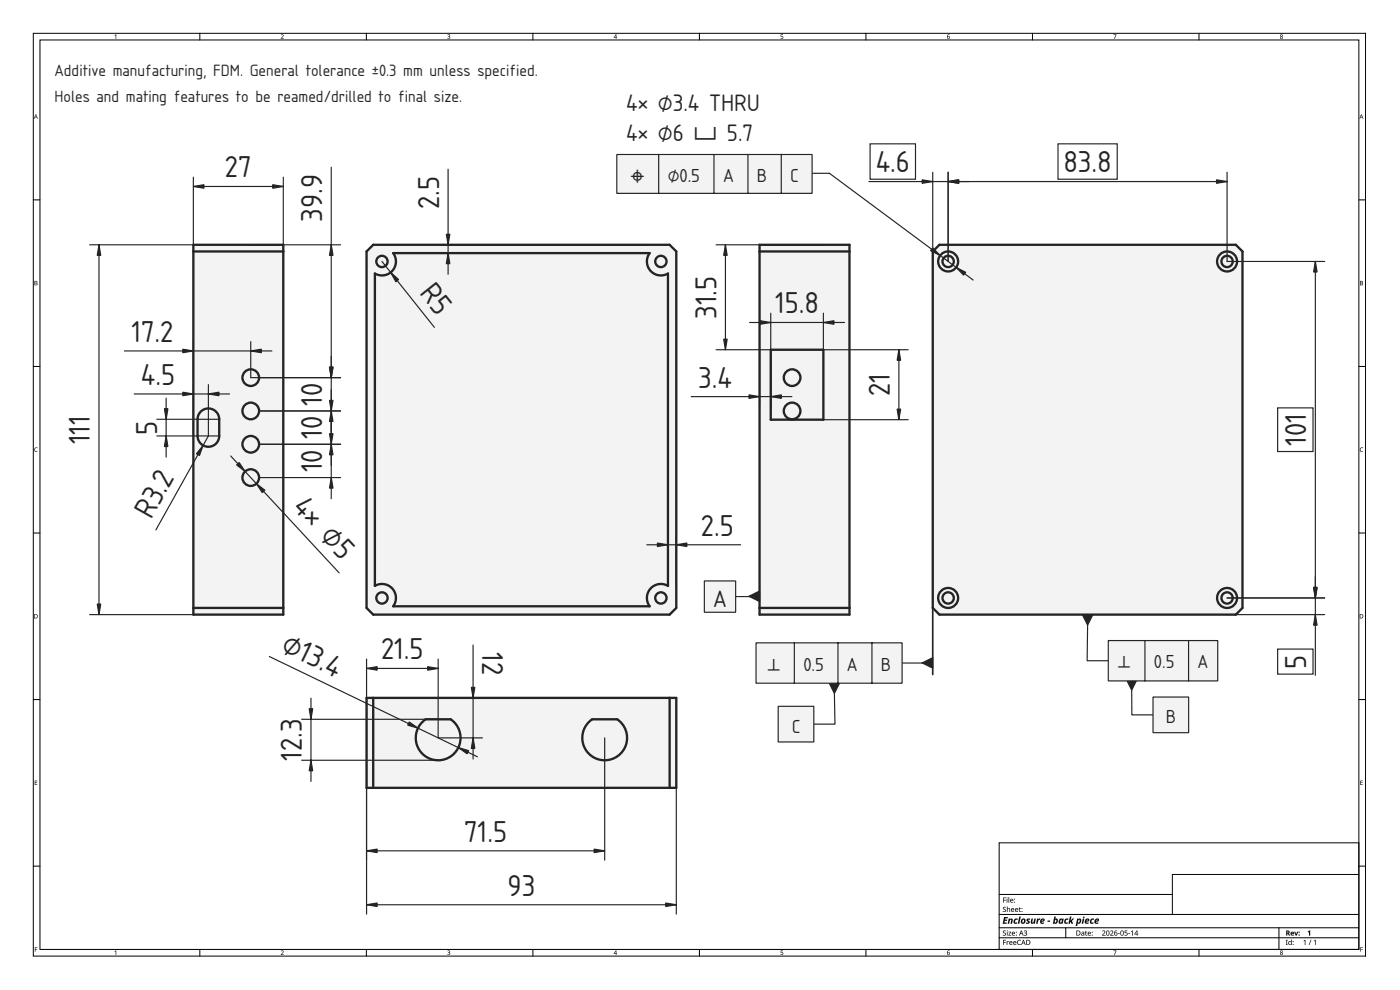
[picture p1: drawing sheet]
<svg xmlns="http://www.w3.org/2000/svg" width="420mm" height="297mm" viewBox="0 0 420 297" stroke-linecap="round" stroke-linejoin="round" font-family="sans-serif">
<defs><g id="words">
<g font-size="8.5" fill="#212529">
<text x="67.5" y="53.2">27</text>
<text x="262.8" y="51.7">4.6</text>
<text x="319.1" y="51.7">83.8</text>
<text x="131.7" y="62.7" transform="rotate(-90 131.7 62.7)">2.5</text>
<text x="96.7" y="66.5" transform="rotate(-90 96.7 66.5)">39.9</text>
<text x="125.7" y="87.9" transform="rotate(51 125.7 87.9)">R5</text>
<text x="215" y="95.6" transform="rotate(-90 215 95.6)">31.5</text>
<text x="232.6" y="94">15.8</text>
<text x="39.4" y="102.6">17.2</text>
<text x="42.3" y="115.5">4.5</text>
<text x="209.6" y="116.3">3.4</text>
<text x="267" y="118.9" transform="rotate(-90 267 118.9)">21</text>
<text x="96.7" y="121.7" transform="rotate(-90 96.7 121.7)">10</text>
<text x="47.1" y="130.4" transform="rotate(-90 47.1 130.4)">5</text>
<text x="96.7" y="131.7" transform="rotate(-90 96.7 131.7)">10</text>
<text x="27" y="133.3" transform="rotate(-90 27 133.3)">111</text>
<text x="392" y="133.8" transform="rotate(-90 392 133.8)">101</text>
<text x="96.7" y="141.7" transform="rotate(-90 96.7 141.7)">10</text>
<text x="45.4" y="155.9" transform="rotate(-61 45.4 155.9)">R3.2</text>
<text x="87.6" y="152.4" transform="rotate(47 87.6 152.4)">4× ⌀5</text>
<text x="210.4" y="160.7">2.5</text>
<text x="84" y="195.3" transform="rotate(26 84 195.3)">⌀13.4</text>
<text x="114.4" y="197.8">21.5</text>
<text x="144.7" y="195.7" transform="rotate(90 144.7 195.7)">12</text>
<text x="392" y="200.6" transform="rotate(-90 392 200.6)">5</text>
<text x="90.6" y="228.3" transform="rotate(-90 90.6 228.3)">12.3</text>
<text x="139.3" y="252.6">71.5</text>
<text x="152.3" y="268.7">93</text>
</g>
<g font-size="6.7" fill="#212529">
<text x="187.9" y="33.3">4× ⌀3.4 THRU</text>
<text x="187.9" y="42.3">4× ⌀6 ⌴ 5.7</text>
<text x="214" y="182.2">A</text>
</g>
<g font-size="5.3" fill="#212529">
<text x="189.1" y="54.7">⌖</text>
<text x="200.4" y="54.7">⌀0.5</text>
<text x="217" y="54.7">A</text>
<text x="227.2" y="54.7">B</text>
<text x="237.2" y="54.7">C</text>
<text x="230.2" y="201.3">⟂</text>
<text x="241.1" y="201.3">0.5</text>
<text x="254.2" y="201.3">A</text>
<text x="264.3" y="201.3">B</text>
<text x="335.4" y="200.6">⟂</text>
<text x="346.3" y="200.6">0.5</text>
<text x="359.4" y="200.6">A</text>
<text x="237.6" y="219.8">C</text>
<text x="349.8" y="217">B</text>
</g>
<g font-size="4.6" fill="#212529">
<text x="16.4" y="22.9">Additive manufacturing, FDM. General tolerance ±0.3 mm unless specified.</text>
<text x="16.4" y="30.6">Holes and mating features to be reamed/drilled to final size.</text>
</g>
</g></defs>
<path d="M0 0h419.8v296.9h-419.8z" fill-rule="evenodd" fill="#f1f3f5"/>
<g fill="#000">
<path d="M34.4 10.6l.5-.3v1.3h-.2v-1.1zM84.3 10.5a.47 .47 0 0 1 .8 0 .47 .47 0 0 1-.3 .7l-.3 .3 .7 .1h-.9l.6-.9-.1-.2zM134.3 10.4a.39 .39 0 0 1 .6-.1 .39 .39 0 0 1-.1 .7 .4 .4 0 0 1 .1 .6 .4 .4 0 0 1-.6-.2v.1a.32 .32 0 0 0 .5 0 .32 .32 0 0 0 .1-.4l-.4-.1 .2-.1a.27 .27 0 0 0 .1-.5 .27 .27 0 0 0-.4 .2zM234.3 10.3h.7l-.5 .2-.1 .4a.43 .43 0 0 1 .6 .1 .43 .43 0 0 1-.2 .6 .43 .43 0 0 1-.6-.2 .37 .37 0 0 0 .6 .1 .37 .37 0 0 0 0-.5 .37 .37 0 0 0-.5-.1zM334.2 10.3h.8l-.5 1.3h-.2l.6-1.1zM10.5 134.4l.4-.1h.4l-.1 .2a.52 .52 0 0 0-.7 .4 .52 .52 0 0 0 .7 .5l-.1 .2a.67 .67 0 0 1-.8-.3 .67 .67 0 0 1 .2-.9zM408.3 134.4l.4-.1h.4l-.1 .2a.52 .52 0 0 0-.7 .4 .52 .52 0 0 0 .7 .5l-.1 .2a.67 .67 0 0 1-.8-.3 .67 .67 0 0 1 .2-.9zM10.4 234.2h.8l-.6 .2v.4h.5l-.5 .1v.5l.6 .1h-.8zM408.2 234.2h.8l-.6 .2v.4h.5l-.5 .1v.5l.6 .1h-.8zM10.5 284.2h.7l-.6 .1v.5h.6l-.6 .2v.5h-.1zM34.4 285.5l.5-.3v1.3h-.2v-1.1zM84.3 285.3a.47 .47 0 0 1 .8 .1 .47 .47 0 0 1-.3 .7l-.3 .3 .7 .1h-.9l.6-1-.1-.2z"/>
<path d="M134.3 285.3a.39 .39 0 0 1 .6-.1 .39 .39 0 0 1-.1 .6 .4 .4 0 0 1 .1 .7 .4 .4 0 0 1-.6-.2 .32 .32 0 0 0 .5 .1 .32 .32 0 0 0 .1-.4l-.4-.1 .2-.2a.27 .27 0 0 0 .1-.4 .27 .27 0 0 0-.4 .1zM234.3 285.2h.7l-.5 .2-.1 .3a.43 .43 0 0 1 .6 .2 .43 .43 0 0 1-.2 .6 .43 .43 0 0 1-.6-.2 .37 .37 0 0 0 .6 .1 .37 .37 0 0 0 0-.6 .37 .37 0 0 0-.5 0zM334.2 285.2h.8l-.5 1.3h-.2l.6-1.1zM392.5 279.6l.7-.4v1.5h-.3v-1.2l-.3 .3zM408.3 284.2h.7l-.6 .1v.5h.6l-.6 .2v.5h-.1z"/>
<path d="M0 0h419.8v296.9h-419.8zM0 0v296.9h419.8v-296.9z"/>
<path d="M34.4 10.6l.5-.3v1.3h-.2v-1.1zM34.4 10.6l.3-.1v1.1h.2v-1.3z"/>
<path d="M84.3 10.5a.47 .47 0 0 1 .8 0 .47 .47 0 0 1-.3 .7l-.3 .3h.7v.1h-.9l.6-.9zM84.3 10.5l.1 .1a.35 .35 0 0 1 .6 .1 .35 .35 0 0 1-.4 .5l-.3 .4h.9l-.7-.1 .4-.5a.42 .42 0 0 0 0-.6 .42 .42 0 0 0-.6 .1z"/>
<path d="M134.3 10.4a.4 .4 0 0 1 .6-.1 .4 .4 0 0 1-.1 .7 .35 .35 0 0 1 .3 .3 .35 .35 0 0 1-.3 .3h-.5v-.2h.6v-.3l-.4-.1 .3-.2a.27 .27 0 0 0-.1-.4 .27 .27 0 0 0-.4 .2zM134.3 10.4l.2 .1a.26 .26 0 0 1 .4 .1 .26 .26 0 0 1-.3 .3l-.1 .1 .4 .1a.4 .4 0 0 1-.2 .4 .4 .4 0 0 1-.4-.1v.2a.43 .43 0 0 0 .7 0 .43 .43 0 0 0-.2-.7 .32 .32 0 0 0 .3-.3 .32 .32 0 0 0-.4-.3z"/>
<path d="M184.8 10.3h.2v.9h.2l-.2 .4-.2-.3h-.6zM184.8 10.5l-.4 .7h.4z"/>
<path d="M184.8 10.3h.2v.9h.2l-.2 .4h-.2v-.3h-.6zM184.8 10.3l-.6 1h.6l.2 .3 .2-.4h-.2v-.9zM184.8 10.5l-.4 .7h.4zM184.8 10.5v.7h-.5z"/>
<path d="M234.3 10.3h.7v.2h-.5l-.1 .4a.44 .44 0 0 1 .6 .1 .44 .44 0 0 1-.2 .6 .44 .44 0 0 1-.6-.2 .36 .36 0 0 0 .6 .1 .36 .36 0 0 0 0-.5 .36 .36 0 0 0-.5 0zM234.3 10.3l.1 .7a.35 .35 0 0 1 .5 .1 .35 .35 0 0 1-.2 .5 .35 .35 0 0 1-.5-.2l.1 .2a.46 .46 0 0 0 .6 .1 .46 .46 0 0 0 .1-.6 .46 .46 0 0 0-.6-.2l.1-.4 .5-.2z"/>
<path d="M284.4 10.5l.6-.2-.5 .2-.1 .5a.44 .44 0 0 1 .6 .1 .44 .44 0 0 1-.3 .6 .44 .44 0 0 1-.5-.4zM284.4 10.5l-.2 .3a.47 .47 0 0 0 0 .6 .47 .47 0 0 0 .6 .1 .47 .47 0 0 0 .2-.6l-.6 .1a.43 .43 0 0 1 .1-.5 .43 .43 0 0 1 .5 0zM284.4 11.2a.28 .28 0 0 0 .5 0 .28 .28 0 0 0-.5 0zM284.4 11.2a.3 .3 0 0 1 .6 0 .3 .3 0 0 1-.6 0z"/>
<path d="M284.4 10.5l.6-.2-.5 .2-.1 .5a.42 .42 0 0 1 .6 .1 .42 .42 0 0 1-.3 .6 .42 .42 0 0 1-.5-.4zM284.4 11.2a.29 .29 0 0 0 .5 0 .29 .29 0 0 0-.5 0z"/>
<path d="M334.2 10.3h.8l-.5 1.3h-.2l.6-1.1h-.7zM334.2 10.3l.7 .2-.6 1.1h.2l.5-1.3z"/>
<path d="M384.3 10.4a.36 .36 0 0 1 .6 0 .36 .36 0 0 1-.2 .5 .37 .37 0 0 1 .2 .6 .37 .37 0 0 1-.6 0 .37 .37 0 0 1 .1-.5l-.2-.3zM384.4 10.7a.21 .21 0 0 0 .4 0 .21 .21 0 0 0-.4 0zM384.3 11.3a.25 .25 0 0 0 .5 0 .25 .25 0 0 0-.5 0z"/>
<path d="M384.3 10.4a.37 .37 0 0 1 .6 0 .37 .37 0 0 1-.2 .5 .39 .39 0 0 1 .2 .6 .39 .39 0 0 1-.6 0 .39 .39 0 0 1 .1-.6l-.2-.2zM384.3 10.4l-.1 .3 .2 .3a.36 .36 0 0 0-.1 .5 .36 .36 0 0 0 .6 0 .36 .36 0 0 0-.2-.6h.1a.35 .35 0 0 0 0-.6 .35 .35 0 0 0-.5 .1zM384.4 10.7a.2 .2 0 0 0 .4 0 .2 .2 0 0 0-.4 0zM384.4 10.7a.22 .22 0 0 1 .4 0 .22 .22 0 0 1-.4 0zM384.3 11.3a.26 .26 0 0 0 .5 0 .26 .26 0 0 0-.5 0zM384.3 11.3a.3 .3 0 0 1 .6 0 .3 .3 0 0 1-.6 0z"/>
<path d="M10.7 34.3l.7 1.3-.4-.4h-.5l-.3 .4zM10.7 34.3l-.5 1.3 .3-.4h.5l.3 .4zM10.7 34.5l-.1 .6h.4zM10.8 34.5l.2 .6h-.5z"/>
<path d="M10.7 34.3l.6 1.3-.3-.4h-.5l-.3 .4zM10.8 34.5l-.2 .6h.4z"/>
<path d="M408.5 34.3l.7 1.3-.4-.4h-.5l-.3 .4zM408.5 34.3l-.5 1.3 .3-.4h.5l.4 .4zM408.6 34.5l-.2 .6h.4zM408.6 34.5l.2 .6h-.4z"/>
<path d="M408.5 34.3l.7 1.3-.4-.4h-.5l-.3 .4zM408.6 34.5l-.2 .6h.4z"/>
<path d="M10.3 84.3h.6a.3 .3 0 0 1 .3 .3 .3 .3 0 0 1-.2 .3 .35 .35 0 0 1 .2 .5 .35 .35 0 0 1-.4 .2h-.5zM10.5 84.4v.5l.5-.2v-.2zM10.5 85v.5l.5-.1v-.3z"/>
<path d="M10.3 84.3h.6a.3 .3 0 0 1 .3 .3 .3 .3 0 0 1-.2 .3 .36 .36 0 0 1 .3 .5 .36 .36 0 0 1-.5 .2h-.5zM10.3 84.3v1.3h.5a.35 .35 0 0 0 .4-.3 .35 .35 0 0 0-.2-.4 .29 .29 0 0 0 .2-.3 .29 .29 0 0 0-.3-.3zM10.5 84.4v.5l.5-.2v-.2zM10.5 84.4l.5 .1v.2l-.5 .2zM10.5 85v.5l.5-.1v-.3zM10.5 85h.5v.4l-.5 .1z"/>
<path d="M408.2 84.3h.5a.3 .3 0 0 1 .3 .3 .3 .3 0 0 1-.2 .3h.1a.35 .35 0 0 1 .2 .5 .35 .35 0 0 1-.5 .2h-.4zM408.3 84.4v.5l.5-.2v-.2zM408.3 85v.5l.5-.1v-.3z"/>
<path d="M408.2 84.3h.5a.3 .3 0 0 1 .3 .3 .3 .3 0 0 1-.2 .3h.1a.36 .36 0 0 1 .2 .5 .36 .36 0 0 1-.5 .2h-.4zM408.2 84.3v1.3h.4a.35 .35 0 0 0 .5-.3 .35 .35 0 0 0-.3-.4 .29 .29 0 0 0 .2-.3 .29 .29 0 0 0-.3-.3zM408.3 84.4v.5l.5-.2v-.2zM408.3 84.4l.5 .1v.2l-.5 .2zM408.3 85v.5l.5-.1v-.3zM408.3 85h.5v.4l-.5 .1z"/>
<path d="M10.4 134.4l.5-.2 .4 .1-.1 .2a.51 .51 0 0 0-.7 .5 .51 .51 0 0 0 .7 .4 .6 .6 0 0 1-.8 .1 .6 .6 0 0 1 0-.9zM10.5 134.4a.67 .67 0 0 0-.1 .9 .67 .67 0 0 0 .8 .2v-.1a.52 .52 0 0 1-.7-.5 .52 .52 0 0 1 .7-.4l.1-.2h-.4z"/>
<path d="M408.3 134.4l.4-.2 .4 .1-.1 .2a.51 .51 0 0 0-.7 .5 .51 .51 0 0 0 .8 .4 .6 .6 0 0 1-.9 .1 .6 .6 0 0 1 0-.9zM408.3 134.4a.67 .67 0 0 0-.1 .9 .67 .67 0 0 0 .8 .2v-.1a.52 .52 0 0 1-.7-.5 .52 .52 0 0 1 .7-.4l.1-.2h-.4z"/>
<path d="M10.3 184.3a.71 .71 0 0 1 .9 .2 .71 .71 0 0 1-.2 1l-.7 .1zM10.4 184.4v1a.54 .54 0 0 0 .7-.5 .54 .54 0 0 0-.7-.5z"/>
<path d="M10.3 184.2a.73 .73 0 0 1 1 .7 .73 .73 0 0 1-1 .7zM10.3 184.3v1.2a.71 .71 0 0 0 1-.6 .71 .71 0 0 0-1-.6zM10.4 184.4v1a.53 .53 0 0 0 .7-.5 .53 .53 0 0 0-.7-.5zM10.4 184.4a.54 .54 0 0 1 .7 .5 .54 .54 0 0 1-.7 .5z"/>
<path d="M408.1 184.3a.71 .71 0 0 1 .9 .2 .71 .71 0 0 1-.2 1l-.7 .1zM408.3 184.4v1a.54 .54 0 0 0 .7-.5 .54 .54 0 0 0-.7-.5z"/>
<path d="M408.1 184.2a.73 .73 0 0 1 1 .7 .73 .73 0 0 1-1 .7zM408.1 184.3v1.2a.71 .71 0 0 0 1-.6 .71 .71 0 0 0-1-.6zM408.3 184.4v1a.53 .53 0 0 0 .6-.5 .53 .53 0 0 0-.6-.5zM408.2 184.4a.54 .54 0 0 1 .8 .5 .54 .54 0 0 1-.8 .5z"/>
<path d="M10.4 234.2h.8v.2h-.6v.4h.5v.1h-.5v.5h.6v.1h-.8zM10.4 234.2v1.3h.8l-.6-.1v-.5h.5l-.5-.1v-.4l.6-.2z"/>
<path d="M408.2 234.2h.8v.2h-.6v.4h.5v.1h-.5v.5h.6v.1h-.8zM408.2 234.2v1.3h.8l-.6-.1v-.5h.5l-.5-.1v-.4l.6-.2z"/>
<path d="M301.3 275.1h1.2l-.1 .4h-.7l-.1 .4h.7l-.1 .4h-.7l-.1 .5h.7v.4h-1.2zM301.4 275.2l-.5 2h1.2v-.4h-.7l.1-.5h.7l.1-.3h-.7l.1-.5h.7l.1-.3zM302.7 275.6h.4l-.1 .3a.47 .47 0 0 1 .7-.3 .47 .47 0 0 1 .2 .7l-.2 .9h-.4l.1-1.3-.3 .3-.2 1h-.5zM302.8 275.6l-.4 1.6h.4l.2-.7a.36 .36 0 0 1 .1-.4 .36 .36 0 0 1 .4 0l-.2 1.1h.4l.2-.9a.47 .47 0 0 0-.3-.6 .47 .47 0 0 0-.6 .2l.1-.3zM304.5 275.8l.9-.2-.1 .4a.42 .42 0 0 0-.7 .3 .42 .42 0 0 0 .6 .4v.4a.75 .75 0 0 1-1.1-.3 .75 .75 0 0 1 .4-1zM304.5 275.8l-.1 .1a.7 .7 0 0 0-.2 1 .7 .7 0 0 0 1 .2v-.4a.44 .44 0 0 1-.6-.4 .44 .44 0 0 1 .7-.3l.1-.3zM305.9 275h.4l-.4 2.2h-.4zM305.9 275l-.4 2.2h.4l.4-2.2zM306.7 275.8a.78 .78 0 0 1 1.1 .7 .78 .78 0 0 1-1.2 .6 .9 .9 0 0 1 .1-1.3zM306.4 276.4a.75 .75 0 0 0 1.5 0 .75 .75 0 0 0-1.5 0zM307 276l-.1 .2a.3 .3 0 0 0-.1 .4 .3 .3 0 0 0 .4 0 .34 .34 0 0 0 .2-.4 .34 .34 0 0 0-.4-.2zM307 276l.1-.1a.45 .45 0 0 1 .2 .6 .45 .45 0 0 1-.5 .3zM308.2 275.7h1l-.2 .3h-.5l.2 .2a.56 .56 0 0 1 .2 .8 .56 .56 0 0 1-.8 .2l-.2-.1v-.4l.5 .2 .1-.3a.55 .55 0 0 1-.3-.9zM308.2 275.7l-.1 .5 .5 .5-.2 .2-.5-.1v.3a.63 .63 0 0 0 1-.2 .63 .63 0 0 0-.4-.9h.5l.2-.3zM309.6 275.6h.4l-.1 1.2 .3-.3 .2-.9h.5l-.4 1.6h-.3v-.3a.48 .48 0 0 1-.6 .3 .48 .48 0 0 1-.2-.8zM309.6 275.6l-.2 .9a.47 .47 0 0 0 .2 .6 .47 .47 0 0 0 .7-.2l-.1 .3h.3l.4-1.6h-.5l-.1 .7a.35 .35 0 0 1-.1 .4 .35 .35 0 0 1-.4 0l.2-1.1zM311.3 275.6h.3v.3l.6-.3-.1 .4-.5 .3-.2 .9h-.5zM311.3 275.6l-.3 1.6h.4l.2-.9 .5-.3 .1-.4-.6 .3v-.3zM312.5 275.8a.58 .58 0 0 1 .8-.2 .58 .58 0 0 1 .1 .8 .58 .58 0 0 1-.8 .2l.1 .2 .6-.1v.4a.77 .77 0 0 1-1.1-.2 .77 .77 0 0 1 .3-1.1zM312.5 275.8a.75 .75 0 0 0-.3 1 .75 .75 0 0 0 1.1 .2v-.2l-.6 .1-.1-.4a.53 .53 0 0 0 .8-.1 .53 .53 0 0 0-.4-.8zM312.8 276l-.2 .3 .5-.3zM312.7 276h.4l-.5 .3zM314.4 276.2h.8l-.1 .4h-.8zM314.4 276.2v.4h.7l.1-.4zM316.4 275h.5l-.2 .8a.53 .53 0 0 1 .7-.1 .53 .53 0 0 1 0 .8 .6 .6 0 0 1-.3 .6 .6 .6 0 0 1-.7-.1l-.1 .2h-.3zM316.4 275l-.4 2.2 .4-.3a.71 .71 0 0 0 1-.3 .71 .71 0 0 0-.5-1l-.3 .2 .2-.8zM316.7 276l-.2 .6a.34 .34 0 0 0 .6-.1 .34 .34 0 0 0-.4-.5zM316.7 276a.38 .38 0 0 1 .3 .5 .38 .38 0 0 1-.5 .2zM318 275.8l.4-.2 .4 .2 .1-.2h.3l-.3 1.6h-.3v-.2a.55 .55 0 0 1-.8 .1 .55 .55 0 0 1 0-.8zM318 275.8l-.2 .3a.57 .57 0 0 0-.1 .8 .57 .57 0 0 0 .9 0v.3h.3l.3-1.6h-.3l-.1 .2-.4-.2zM318.4 276l-.1 .2a.3 .3 0 0 0-.2 .4 .3 .3 0 0 0 .4 .1l.2-.6zM318.4 276a.26 .26 0 0 1 .3 0 .26 .26 0 0 1 0 .4 .33 .33 0 0 1-.2 .4 .33 .33 0 0 1-.4-.1 .33 .33 0 0 1 .1-.5zM319.7 275.8l.8-.2v.4a.42 .42 0 0 0-.7 .3 .42 .42 0 0 0 .6 .4v.4a.75 .75 0 0 1-1.1-.3 .75 .75 0 0 1 .4-1zM319.7 275.8l-.1 .1a.7 .7 0 0 0-.2 1 .7 .7 0 0 0 1 .2v-.4a.44 .44 0 0 1-.6-.4 .44 .44 0 0 1 .7-.3l.1-.3zM321.1 275h.4l-.3 1.3 .7-.7h.5l-.7 .7 .4 .9h-.5l-.3-.6-.2 .6h-.5zM321.1 275l-.4 2.2h.4l.2-.6 .3 .6h.4l-.4-.9 .7-.7h-.4l-.7 .7 .3-1.3zM323.3 275.6h.3v.2a.54 .54 0 0 1 .8-.1 .54 .54 0 0 1 0 .8 .58 .58 0 0 1-.3 .6 .58 .58 0 0 1-.7-.1l-.1 .8h-.5zM323.3 275.6l-.5 2.2h.5l.1-.9a.71 .71 0 0 0 1-.3 .71 .71 0 0 0-.5-1l-.3 .3v-.3zM323.7 276l-.2 .6a.34 .34 0 0 0 .6-.1 .34 .34 0 0 0-.4-.5zM323.7 276a.38 .38 0 0 1 .3 .5 .38 .38 0 0 1-.5 .2zM325 275.2a.25 .25 0 0 1 .5 0 .25 .25 0 0 1-.5 0zM325.1 275.2a.21 .21 0 0 0 .4 0 .21 .21 0 0 0-.4 0zM325 275.6h.4l-.3 1.6h-.5zM325 275.6l-.3 1.6h.4l.3-1.6zM325.9 275.8a.58 .58 0 0 1 .8-.2 .58 .58 0 0 1 .1 .8 .58 .58 0 0 1-.8 .2l.1 .2 .6-.1v.4a.77 .77 0 0 1-1.1-.2 .77 .77 0 0 1 .3-1.1zM325.9 275.8a.75 .75 0 0 0-.3 1 .75 .75 0 0 0 1.1 .2v-.2l-.6 .1-.1-.4a.53 .53 0 0 0 .8-.1 .53 .53 0 0 0-.4-.8zM326.2 276l-.2 .3 .5-.3zM326.1 276h.4l-.5 .3zM327.4 275.8l.9-.2-.1 .4a.42 .42 0 0 0-.7 .3 .42 .42 0 0 0 .7 .4v.4a.75 .75 0 0 1-1.1-.3 .75 .75 0 0 1 .3-1zM327.4 275.8l-.1 .1a.7 .7 0 0 0-.2 1 .7 .7 0 0 0 1 .2v-.4a.44 .44 0 0 1-.6-.4 .44 .44 0 0 1 .7-.3l.2-.3zM328.8 275.8a.58 .58 0 0 1 .8-.2 .58 .58 0 0 1 .2 .8 .58 .58 0 0 1-.9 .2l.1 .2 .6-.1v.4a.77 .77 0 0 1-1.1-.2 .77 .77 0 0 1 .3-1.1zM328.8 275.8a.75 .75 0 0 0-.3 1 .75 .75 0 0 0 1.1 .2v-.2l-.6 .1-.1-.4a.53 .53 0 0 0 .8-.1 .53 .53 0 0 0-.4-.8zM329.1 276l-.2 .3 .5-.3zM329.1 276h.3l-.5 .3z"/>
<path d="M301.4 275.2h1.1l-.1 .3h-.7l-.1 .4h.7l-.1 .4h-.7l-.1 .5h.7v.4h-1.2zM302.8 275.6h.3l-.1 .3a.47 .47 0 0 1 .7-.3 .47 .47 0 0 1 .2 .7l-.2 .9h-.4l.2-1.1-.1-.2-.3 .3-.3 1h-.4zM304.5 275.8l.7-.2 .2 .1-.1 .3a.43 .43 0 0 0-.7 .3 .43 .43 0 0 0 .6 .4 .54 .54 0 0 1-.7 .4 .54 .54 0 0 1-.3-.7zM305.9 275h.4l-.4 2.2h-.4zM306.7 275.8a.77 .77 0 0 1 1.1 .7 .77 .77 0 0 1-1.1 .6 .88 .88 0 0 1 0-1.3zM307 276l-.1 .2a.31 .31 0 0 0-.1 .4 .31 .31 0 0 0 .5 0 .35 .35 0 0 0 .1-.4 .35 .35 0 0 0-.4-.2zM308.2 275.7h1l-.2 .3h-.5a.64 .64 0 0 1 .4 1 .64 .64 0 0 1-1 .1v-.3l.5 .1 .2-.3a.54 .54 0 0 1-.4-.9zM309.6 275.6h.4l-.2 1.1 .1 .1 .3-.2 .2-1h.5l-.4 1.6h-.3v-.3a.48 .48 0 0 1-.6 .2 .48 .48 0 0 1-.2-.7zM311.3 275.6h.3v.3l.6-.3-.1 .4-.5 .3-.2 .9h-.4zM312.5 275.8a.57 .57 0 0 1 .8-.2 .57 .57 0 0 1 .1 .8 .57 .57 0 0 1-.8 .1l.1 .4 .6-.1a.59 .59 0 0 1-.8 .4 .59 .59 0 0 1-.3-.8zM312.8 276l-.2 .3 .5-.3zM314.4 276.2h.8l-.1 .4h-.7zM316.4 275h.4l-.1 .8a.52 .52 0 0 1 .7 0 .52 .52 0 0 1 0 .7 .6 .6 0 0 1-.3 .6 .6 .6 0 0 1-.7-.1l-.4 .2zM316.7 276l-.2 .7 .2 .1 .3-.2a.34 .34 0 0 0 .1-.4 .34 .34 0 0 0-.4-.2zM318 275.8l1.2-.2-.3 1.6h-.3v-.2a.54 .54 0 0 1-.8 0 .54 .54 0 0 1 0-.7zM318.4 276l-.2 .1a.31 .31 0 0 0-.1 .5 .31 .31 0 0 0 .4 .1l.2-.6zM319.7 275.8l.7-.2 .2 .1-.1 .3a.43 .43 0 0 0-.7 .3 .43 .43 0 0 0 .6 .4 .54 .54 0 0 1-.7 .4 .54 .54 0 0 1-.3-.7zM321.1 275h.4l-.3 1.3 .7-.7h.4l-.6 .7 .4 .9h-.5l-.3-.6-.2 .6h-.4zM323.3 275.6h.3v.3a.53 .53 0 0 1 .8-.2 .53 .53 0 0 1 0 .8 .58 .58 0 0 1-.3 .6 .58 .58 0 0 1-.7-.1l-.1 .8h-.5zM323.7 276l-.2 .7 .2 .1 .3-.2a.34 .34 0 0 0 .1-.4 .34 .34 0 0 0-.4-.2zM325 275.2a.25 .25 0 0 1 .5 0 .25 .25 0 0 1-.5 0zM325 275.6h.4l-.3 1.6h-.5zM325.9 275.8a.57 .57 0 0 1 .8-.2 .57 .57 0 0 1 .1 .8 .57 .57 0 0 1-.8 .1l.1 .4 .6-.1a.59 .59 0 0 1-.8 .4 .59 .59 0 0 1-.3-.8zM326.2 276l-.2 .3 .5-.3zM327.4 275.8l.8-.2 .2 .1-.2 .3a.43 .43 0 0 0-.7 .3 .43 .43 0 0 0 .6 .4 .54 .54 0 0 1-.7 .4 .54 .54 0 0 1-.3-.7zM328.8 275.8a.57 .57 0 0 1 .8-.2 .57 .57 0 0 1 .1 .8 .57 .57 0 0 1-.8 .1l.1 .4 .6-.1a.59 .59 0 0 1-.7 .4 .59 .59 0 0 1-.4-.8zM329.1 276l-.2 .3 .5-.3z"/>
<path d="M301.1 269.3h.8v.2h-.6v.5h.6v.2h-.6v.6h-.2zM302.1 269.4a.12 .12 0 0 1 .2 0 .12 .12 0 0 1-.2 0zM302.1 269.7h.2v1.1h-.2zM302.7 269.2h.2v1.6h-.2zM303.3 269.8a.48 .48 0 0 1 .6-.1 .48 .48 0 0 1 .2 .6h-.8l.2 .3h.6l-.2 .2a.6 .6 0 0 1-.7-.2 .6 .6 0 0 1 .1-.8zM303.4 269.9l-.1 .2h.6l-.1-.3zM304.4 269.8a.14 .14 0 0 1 .2 0 .14 .14 0 0 1-.2 0zM304.4 270.7a.14 .14 0 0 1 .2 0 .14 .14 0 0 1-.2 0z"/>
<path d="M301.1 269.3h.8v.2h-.6v.5h.6v.2h-.6v.6h-.2zM301.1 269.3v1.5h.2l-.1-.6h.7v-.2h-.7v-.5h.7v-.2zM302.1 269.4a.13 .13 0 0 1 .2 0 .13 .13 0 0 1-.2 0zM302.1 269.4a.11 .11 0 0 0 .2 0 .11 .11 0 0 0-.2 0zM302.1 269.7h.2v1.1h-.2zM302.1 269.7v1.1h.2v-1.1zM302.7 269.2h.2v1.6h-.2zM302.7 269.2v1.6h.2v-1.6zM303.3 269.8a.49 .49 0 0 1 .6-.1 .49 .49 0 0 1 .2 .6h-.8l.3 .3h.5a.56 .56 0 0 1-.9 .1 .56 .56 0 0 1 .1-.9zM303.3 269.8a.6 .6 0 0 0 0 .8 .6 .6 0 0 0 .8 .1v-.1a.43 .43 0 0 1-.5 .1 .43 .43 0 0 1-.3-.4h.8a.47 .47 0 0 0-.2-.6 .47 .47 0 0 0-.6 .1zM303.4 269.9l-.1 .2h.6l-.1-.3zM303.4 269.9l.4-.1 .1 .3h-.6zM304.4 269.8a.15 .15 0 0 1 .3 0 .15 .15 0 0 1-.3 0zM304.4 269.8a.13 .13 0 0 0 .2 0 .13 .13 0 0 0-.2 0zM304.4 270.7a.15 .15 0 0 1 .3 0 .15 .15 0 0 1-.3 0zM304.4 270.7a.13 .13 0 0 0 .2 0 .13 .13 0 0 0-.2 0z"/>
<path d="M301.1 272.2h.8l-.7 .1 .1 .3a.51 .51 0 0 1 .6 .3 .51 .51 0 0 1-.3 .7 .51 .51 0 0 1-.6-.2h.2a.32 .32 0 0 0 .4 .1 .32 .32 0 0 0 .1-.4l-.1-.1a.51 .51 0 0 1-.5-.2 .51 .51 0 0 1 0-.6zM302.2 272h.2v.6a.42 .42 0 0 1 .4-.1 .42 .42 0 0 1 .3 .4v.7h-.1l-.1-.9-.2-.1-.3 .1v.9h-.2zM303.6 272.6a.48 .48 0 0 1 .6-.1 .48 .48 0 0 1 .2 .6h-.8l.2 .3h.5l-.1 .2a.6 .6 0 0 1-.7-.2 .6 .6 0 0 1 .1-.8zM303.7 272.7l-.1 .2h.6l-.2-.3zM304.7 272.6a.48 .48 0 0 1 .6-.1 .48 .48 0 0 1 .3 .6h-.8l.2 .3h.5l-.2 .2a.6 .6 0 0 1-.6-.2 .6 .6 0 0 1 0-.8zM304.9 272.7l-.1 .2h.6l-.2-.3zM305.9 272.2l.2 .3h.3l-.3 .1v.8l.3 .2-.5-.2-.2-.9zM306.6 272.6a.15 .15 0 0 1 .3 0 .15 .15 0 0 1-.3 0zM306.6 273.5a.15 .15 0 0 1 .3 0 .15 .15 0 0 1-.3 0z"/>
<path d="M301.1 272.2h.8l-.1 .1-.6 .1 .3 .4a.46 .46 0 0 1 .2 .7 .46 .46 0 0 1-.7-.1h.2a.31 .31 0 0 0 .4 .1 .31 .31 0 0 0 0-.4v-.1a.52 .52 0 0 1-.5-.2 .52 .52 0 0 1 0-.6zM301.1 272.2v.5l.6 .4a.41 .41 0 0 1-.3 .4 .41 .41 0 0 1-.4-.1v.1a.54 .54 0 0 0 .9-.2 .54 .54 0 0 0-.7-.6 .33 .33 0 0 1 .2-.5 .33 .33 0 0 1 .4 .1l-.1-.2zM302.2 272h.2v.6a.43 .43 0 0 1 .4-.1 .43 .43 0 0 1 .4 .4v.7h-.3v-.9l-.2-.1-.3 .3v.7h-.2zM302.2 272v1.6h.2v-.9l.3-.1 .2 .1 .1 .9h.1v-.7a.44 .44 0 0 0-.3-.4 .44 .44 0 0 0-.4 .1v-.6zM303.6 272.6a.49 .49 0 0 1 .6-.1 .49 .49 0 0 1 .2 .6h-.8l.2 .3h.5a.56 .56 0 0 1-.8 .1 .56 .56 0 0 1 .1-.9zM303.6 272.6a.6 .6 0 0 0-.1 .8 .6 .6 0 0 0 .8 .1v-.1a.43 .43 0 0 1-.4 .1 .43 .43 0 0 1-.3-.4h.8a.47 .47 0 0 0-.2-.6 .47 .47 0 0 0-.6 .1zM303.7 272.7l-.1 .2h.6l-.2-.3zM303.7 272.7l.3-.1 .2 .3h-.6zM304.7 272.6a.49 .49 0 0 1 .6-.1 .49 .49 0 0 1 .3 .6h-.8l.2 .3h.5a.56 .56 0 0 1-.8 .1 .56 .56 0 0 1 0-.9zM304.8 272.6a.6 .6 0 0 0-.1 .8 .6 .6 0 0 0 .8 .1v-.1a.43 .43 0 0 1-.4 .1 .43 .43 0 0 1-.3-.4h.8a.47 .47 0 0 0-.3-.6 .47 .47 0 0 0-.5 .1zM304.9 272.7l-.1 .2h.6l-.2-.3zM304.9 272.7l.3-.1 .2 .3h-.6zM305.9 272.2l.2 .3h.3l-.3 .1v.8h.3v.2l-.5-.2-.2-.9zM305.9 272.2l-.2 .3 .2 .1v.8l.5 .2-.4-.3v-.7l.4-.1h-.4zM306.6 272.6a.15 .15 0 0 1 .3 0 .15 .15 0 0 1-.3 0zM306.6 272.6a.15 .15 0 0 0 .3 0 .15 .15 0 0 0-.3 0zM306.6 273.5a.15 .15 0 0 1 .3 0 .15 .15 0 0 1-.3 0zM306.6 273.5a.15 .15 0 0 0 .3 0 .15 .15 0 0 0-.3 0z"/>
<path d="M323.1 279.2a.82 .82 0 0 1 1 .3 .82 .82 0 0 1-.2 1.1l-.8 .1zM323.2 279.4v1.1a.62 .62 0 0 0 .9-.5 .62 .62 0 0 0-.9-.6zM324.6 279.7a.5 .5 0 0 1 .8 .2v.8l-.2-.2a.36 .36 0 0 1-.6 .1 .36 .36 0 0 1 .2-.5l.4-.1v-.2zM324.7 280.3a.23 .23 0 0 0 .4 0 .23 .23 0 0 0-.4 0zM325.8 279.3l.1 .3h.4l-.4 .1v.8l.3 .2-.4-.2-.2-.9zM326.6 279.7a.48 .48 0 0 1 .6-.1 .48 .48 0 0 1 .2 .6h-.8l.2 .3h.5l-.1 .2a.6 .6 0 0 1-.7-.2 .6 .6 0 0 1 .1-.8zM326.7 279.8l-.1 .2h.6l-.2-.3zM327.7 279.7a.14 .14 0 0 1 .2 0 .14 .14 0 0 1-.2 0zM327.7 280.6a.14 .14 0 0 1 .2 0 .14 .14 0 0 1-.2 0z"/>
<path d="M323 279.2a.84 .84 0 0 1 1.3 .8 .84 .84 0 0 1-1.3 .7zM323.1 279.2v1.5a.82 .82 0 0 0 1.1-.7 .82 .82 0 0 0-1.1-.8zM323.2 279.4v1.1a.61 .61 0 0 0 .9-.5 .61 .61 0 0 0-.9-.6zM323.2 279.4a.63 .63 0 0 1 .9 .6 .63 .63 0 0 1-.9 .5zM324.6 279.7v-.1a.51 .51 0 0 1 .8 .3v.8l-.2-.1a.37 .37 0 0 1-.6 0 .37 .37 0 0 1 .2-.5l.4-.1v-.2zM324.6 279.7l.6 .1v.2l-.4 .1a.34 .34 0 0 0-.1 .5 .34 .34 0 0 0 .5-.1l.2 .2-.1-1zM324.8 280.2l-.1 .2a.29 .29 0 0 0 .4 .1 .29 .29 0 0 0 .1-.3zM324.7 280.4a.26 .26 0 0 1 .5 0 .26 .26 0 0 1-.5 0zM325.8 279.3l.1 .3h.4l-.4 .1 .1 .8h.3l-.1 .2-.4-.2-.2-.9zM325.8 279.3l-.2 .3 .2 .1v.8l.5 .2-.4-.3v-.7l.4-.1h-.4zM326.6 279.7a.49 .49 0 0 1 .6-.1 .49 .49 0 0 1 .2 .6h-.8l.2 .3h.6a.56 .56 0 0 1-.9 .1 .56 .56 0 0 1 .1-.9zM326.6 279.7a.6 .6 0 0 0-.1 .8 .6 .6 0 0 0 .8 .1v-.1a.43 .43 0 0 1-.4 .1 .43 .43 0 0 1-.3-.4h.8a.47 .47 0 0 0-.2-.6 .47 .47 0 0 0-.6 .1zM326.7 279.8l-.1 .2h.6l-.2-.3zM326.7 279.8l.4-.1 .1 .3h-.6zM327.6 279.7a.15 .15 0 0 1 .3 0 .15 .15 0 0 1-.3 0zM327.7 279.7a.13 .13 0 0 0 .2 0 .13 .13 0 0 0-.2 0zM327.6 280.6a.15 .15 0 0 1 .3 0 .15 .15 0 0 1-.3 0zM327.7 280.6a.13 .13 0 0 0 .2 0 .13 .13 0 0 0-.2 0z"/>
<path d="M386 279.2h.4a.45 .45 0 0 1 .6 .3 .45 .45 0 0 1-.2 .6l.4 .6h-.3l-.4-.6h-.2v.6h-.3zM386.3 279.5v.4l.4-.1v-.3zM387.5 279.7a.54 .54 0 0 1 .6-.1 .54 .54 0 0 1 .3 .6h-.8l.2 .3 .5-.1a.56 .56 0 0 1-.9 .2 .56 .56 0 0 1 .1-.9zM387.7 279.8l-.1 .2h.5zM388.4 279.6h.3l.3 .8 .3-.8h.3l-.4 1.1h-.4zM389.7 279.7a.2 .2 0 0 1 .4 0 .2 .2 0 0 1-.4 0zM389.7 280.6a.2 .2 0 0 1 .4 0 .2 .2 0 0 1-.4 0z"/>
<path d="M386 279.2h.4a.46 .46 0 0 1 .6 .3 .46 .46 0 0 1-.2 .6l.4 .6h-.4l-.3-.6h-.2v.6h-.3zM386 279.2v1.5h.3v-.6l.6 .6h.3l-.4-.7a.44 .44 0 0 0 .2-.6 .44 .44 0 0 0-.6-.2zM386.3 279.5v.4l.3-.1v-.3zM386.3 279.5h.4v.3l-.4 .1zM387.4 279.7a.54 .54 0 0 1 .7-.1 .54 .54 0 0 1 .3 .6h-.8l.2 .3 .5-.1a.58 .58 0 0 1-.9 .2 .58 .58 0 0 1 0-.9zM387.5 279.7a.63 .63 0 0 0-.1 .8 .63 .63 0 0 0 .9 .1v-.2l-.5 .1-.2-.3h.7a.53 .53 0 0 0-.2-.6 .53 .53 0 0 0-.6 .1zM387.7 279.8l-.1 .2h.5zM387.7 279.8h.2l.2 .2h-.5zM388.4 279.5h.3l.3 .9 .3-.9h.3l-.4 1.2h-.4zM388.4 279.6l.4 1.1h.4l.4-1.1h-.3l-.3 .9-.3-.9zM389.7 279.7a.2 .2 0 0 1 .4 0 .2 .2 0 0 1-.4 0zM389.7 279.7a.2 .2 0 0 0 .4 0 .2 .2 0 0 0-.4 0zM389.7 280.6a.2 .2 0 0 1 .4 0 .2 .2 0 0 1-.4 0zM389.7 280.6a.2 .2 0 0 0 .4 0 .2 .2 0 0 0-.4 0z"/>
<path d="M10.5 284.2h.7v.2l-.6-.1v.5h.6v.2h-.6v.5h-.1zM10.5 284.2v1.3h.1v-.6l.6-.1h-.6v-.5l.6-.1z"/>
<path d="M34.4 285.5l.5-.3v1.3h-.2v-1.1zM34.4 285.5l.3-.2v1.2h.2v-1.3z"/>
<path d="M84.3 285.3a.47 .47 0 0 1 .8 .1 .47 .47 0 0 1-.3 .7l-.3 .3 .7-.1v.2h-.9l.6-1zM84.3 285.3l.1 .1a.35 .35 0 0 1 .6 .1 .35 .35 0 0 1-.4 .5l-.3 .5h.9l-.7-.1 .4-.5a.42 .42 0 0 0 0-.7 .42 .42 0 0 0-.6 .1z"/>
<path d="M134.3 285.3a.4 .4 0 0 1 .6-.1 .4 .4 0 0 1-.1 .6 .35 .35 0 0 1 .3 .4 .35 .35 0 0 1-.3 .3h-.5v-.2h.6v-.3l-.4-.1 .3-.2a.27 .27 0 0 0-.1-.4 .27 .27 0 0 0-.4 .1zM134.3 285.3h.2a.26 .26 0 0 1 .4 .2 .26 .26 0 0 1-.3 .3l-.1 .1 .4 .1a.4 .4 0 0 1-.2 .4 .4 .4 0 0 1-.4-.1v.1a.43 .43 0 0 0 .7 .1 .43 .43 0 0 0-.2-.7 .32 .32 0 0 0 .3-.4 .32 .32 0 0 0-.4-.2z"/>
<path d="M184.8 285.2h.2v.9h.2l-.2 .4-.2-.3h-.6zM184.8 285.4l-.4 .7h.4z"/>
<path d="M184.8 285.2h.2v.9h.2l-.2 .4h-.2v-.3h-.6zM184.8 285.2l-.6 1h.6l.2 .3 .2-.4h-.2v-.9zM184.8 285.4l-.4 .7h.4zM184.8 285.4v.7h-.5z"/>
<path d="M234.3 285.2h.7v.2h-.5l-.1 .3a.44 .44 0 0 1 .6 .2 .44 .44 0 0 1-.2 .6 .44 .44 0 0 1-.6-.2 .36 .36 0 0 0 .6 0 .36 .36 0 0 0 0-.5 .36 .36 0 0 0-.5 0zM234.3 285.2l.1 .7a.35 .35 0 0 1 .5 .1 .35 .35 0 0 1-.2 .5 .35 .35 0 0 1-.5-.2l.1 .1a.46 .46 0 0 0 .6 .1 .46 .46 0 0 0 .1-.6 .46 .46 0 0 0-.6-.2l.1-.4 .5-.1z"/>
<path d="M284.4 285.3l.6-.1-.5 .2-.1 .4a.44 .44 0 0 1 .6 .2 .44 .44 0 0 1-.3 .6 .44 .44 0 0 1-.5-.5zM284.4 285.3l-.2 .4a.47 .47 0 0 0 0 .6 .47 .47 0 0 0 .6 .1 .47 .47 0 0 0 .2-.6l-.6 .1a.43 .43 0 0 1 .1-.5 .43 .43 0 0 1 .5-.1zM284.4 286.1a.28 .28 0 0 0 .5 0 .28 .28 0 0 0-.5 0zM284.4 286.1a.3 .3 0 0 1 .6 0 .3 .3 0 0 1-.6 0z"/>
<path d="M284.4 285.3l.6-.1-.5 .2-.1 .4a.42 .42 0 0 1 .6 .2 .42 .42 0 0 1-.3 .6 .42 .42 0 0 1-.5-.5zM284.4 286.1a.29 .29 0 0 0 .5 0 .29 .29 0 0 0-.5 0z"/>
<path d="M301.1 282h.8v.2h-.6v.5h.6v.2h-.6v.6h-.2zM302.1 282.4l.2 .2 .5-.2-.4 .3-.1 .8h-.2zM303 282.5a.48 .48 0 0 1 .6-.1 .48 .48 0 0 1 .3 .6h-.8l.2 .3h.5l-.2 .2a.6 .6 0 0 1-.7-.2 .6 .6 0 0 1 .1-.8zM303.2 282.6l-.1 .2h.6l-.2-.3zM304.2 282.5a.48 .48 0 0 1 .6-.1 .48 .48 0 0 1 .2 .6h-.7l.2 .3h.5l-.2 .2a.6 .6 0 0 1-.7-.2 .6 .6 0 0 1 .1-.8zM304.4 282.6l-.1 .2h.5l-.1-.3zM305.5 282.2l.5-.2 .4 .1-.1 .1a.6 .6 0 0 0-.8 .6 .6 .6 0 0 0 .8 .5 .71 .71 0 0 1-1-.1 .71 .71 0 0 1 .2-1zM307.1 282h.1l.6 1.5h-.2l-.2-.5h-.6l-.3 .5zM307.1 282.2l-.2 .7h.5zM308 282a.82 .82 0 0 1 1.1 .3 .82 .82 0 0 1-.2 1.1l-.9 .1zM308.2 282.2v1.1a.62 .62 0 0 0 .8-.5 .62 .62 0 0 0-.8-.6z"/>
<path d="M301.1 282h.8v.2h-.6v.5h.6v.2h-.6v.6h-.2zM301.1 282v1.5h.2l-.1-.6h.7v-.2h-.7v-.5h.7v-.2zM302.1 282.4l.2 .2 .5-.2-.4 .3-.1 .8h-.2zM302.1 282.4v1.1h.2v-.8l.5-.3-.5 .2zM303 282.5a.49 .49 0 0 1 .6-.1 .49 .49 0 0 1 .3 .6h-.8l.2 .3h.5a.56 .56 0 0 1-.9 .1 .56 .56 0 0 1 .1-.9zM303 282.5a.6 .6 0 0 0 0 .8 .6 .6 0 0 0 .8 .1v-.1a.43 .43 0 0 1-.5 .1 .43 .43 0 0 1-.2-.4h.7a.47 .47 0 0 0-.2-.6 .47 .47 0 0 0-.6 .1zM303.2 282.6l-.1 .2h.6l-.2-.3zM303.2 282.6l.3-.1 .2 .3h-.6zM304.2 282.5a.49 .49 0 0 1 .6-.1 .49 .49 0 0 1 .2 .6h-.7l.2 .3h.5a.56 .56 0 0 1-.9 .1 .56 .56 0 0 1 .1-.9zM304.2 282.5a.6 .6 0 0 0 0 .8 .6 .6 0 0 0 .8 .1v-.1a.43 .43 0 0 1-.5 .1 .43 .43 0 0 1-.2-.4h.7a.47 .47 0 0 0-.2-.6 .47 .47 0 0 0-.6 .1zM304.4 282.6l-.1 .2h.5l-.1-.3zM304.4 282.6l.3-.1 .2 .3h-.6zM305.4 282.2l.6-.2 .4 .1-.1 .1a.59 .59 0 0 0-.8 .6 .59 .59 0 0 0 .9 .5 .69 .69 0 0 1-1.1 .1 .69 .69 0 0 1 0-1.1zM305.5 282.2a.77 .77 0 0 0-.1 1 .77 .77 0 0 0 .9 .3v-.2a.6 .6 0 0 1-.8-.5 .6 .6 0 0 1 .8-.6l.1-.1-.4-.1zM307 282h.2l.6 1.5h-.2l-.2-.5h-.6l-.1 .5h-.2zM307.1 282l-.6 1.5h.2l.1-.5h.6l.2 .5h.2l-.6-1.5zM307.1 282.2l-.2 .7h.5zM307.1 282.2l.3 .7h-.5zM308 282a.84 .84 0 0 1 1.2 .7 .84 .84 0 0 1-1.2 .8zM308 282v1.5a.82 .82 0 0 0 1.2-.7 .82 .82 0 0 0-1.2-.8zM308.2 282.2v1.1a.61 .61 0 0 0 .8-.5 .61 .61 0 0 0-.8-.6zM308.2 282.2a.63 .63 0 0 1 .8 .5 .63 .63 0 0 1-.8 .6z"/>
<path d="M301.1 279.3h.8l-.7 .1 .1 .3a.51 .51 0 0 1 .6 .3 .51 .51 0 0 1-.3 .7 .51 .51 0 0 1-.6-.2h.2a.32 .32 0 0 0 .4 .1 .32 .32 0 0 0 .1-.5h-.1a.51 .51 0 0 1-.5-.3 .51 .51 0 0 1 0-.5zM302.2 279.3a.12 .12 0 0 1 .2 0 .12 .12 0 0 1-.2 0zM302.2 279.6h.2v1.1h-.2zM302.7 279.6h.7l-.6 1 .7 .1h-.9l.6-1zM303.8 279.7a.48 .48 0 0 1 .6-.1 .48 .48 0 0 1 .2 .6h-.8l.3 .3h.5l-.2 .2a.6 .6 0 0 1-.7-.2 .6 .6 0 0 1 .1-.8zM303.9 279.8v.2h.5l-.1-.3zM304.9 279.7a.15 .15 0 0 1 .3 0 .15 .15 0 0 1-.3 0zM304.9 280.6a.15 .15 0 0 1 .3 0 .15 .15 0 0 1-.3 0zM306.4 279.2h.2l.6 1.5h-.2l-.2-.5h-.6l-.4 .5zM306.5 279.4l-.2 .7h.4zM307.3 279.3a.46 .46 0 0 1 .7-.1 .46 .46 0 0 1-.1 .7 .47 .47 0 0 1 .1 .8 .47 .47 0 0 1-.7-.2h.1a.37 .37 0 0 0 .5 .1 .37 .37 0 0 0 .1-.5l-.5-.1 .3-.2a.31 .31 0 0 0 .1-.5 .31 .31 0 0 0-.5 .2z"/>
<path d="M301.1 279.3h.8l-.1 .1-.6 .1 .3 .4a.46 .46 0 0 1 .2 .7 .46 .46 0 0 1-.7-.1h.2a.31 .31 0 0 0 .4 .1 .31 .31 0 0 0 0-.4v-.1a.52 .52 0 0 1-.5-.3 .52 .52 0 0 1 0-.5zM301.1 279.3v.5l.6 .4a.41 .41 0 0 1-.3 .4 .41 .41 0 0 1-.4-.1v.1a.54 .54 0 0 0 .9-.2 .54 .54 0 0 0-.7-.6 .33 .33 0 0 1 .2-.5 .33 .33 0 0 1 .4 .1l-.1-.2zM302.2 279.3a.13 .13 0 0 1 .2 0 .13 .13 0 0 1-.2 0zM302.2 279.3a.11 .11 0 0 0 .2 0 .11 .11 0 0 0-.2 0zM302.2 279.6h.2v1.1h-.2zM302.2 279.6v1.1h.2v-1.1zM302.7 279.6h.8l-.7 1h.7v.1h-.9l.6-1h-.5zM302.7 279.6l.6 .1-.7 1h.9l-.7-.1 .6-1zM303.8 279.7a.49 .49 0 0 1 .6-.1 .49 .49 0 0 1 .2 .6h-.8l.3 .3h.5a.56 .56 0 0 1-.9 .1 .56 .56 0 0 1 .1-.9zM303.8 279.7a.6 .6 0 0 0 0 .8 .6 .6 0 0 0 .8 .1v-.1a.43 .43 0 0 1-.5 .1 .43 .43 0 0 1-.3-.4h.8a.47 .47 0 0 0-.2-.6 .47 .47 0 0 0-.6 .1zM304 279.8l-.1 .2h.5l-.1-.3zM303.9 279.8l.4-.1 .1 .3h-.6zM304.9 279.7a.15 .15 0 0 1 .3 0 .15 .15 0 0 1-.3 0zM304.9 279.7a.13 .13 0 0 0 .2 0 .13 .13 0 0 0-.2 0zM304.9 280.6a.15 .15 0 0 1 .3 0 .15 .15 0 0 1-.3 0zM304.9 280.6a.13 .13 0 0 0 .2 0 .13 .13 0 0 0-.2 0zM306.4 279.2h.2l.6 1.5h-.2l-.2-.5h-.6l-.2 .5h-.2zM306.4 279.2l-.6 1.5h.2l.2-.5h.6l.2 .5h.2l-.6-1.5zM306.5 279.4l-.2 .7h.4zM306.5 279.4l.3 .7h-.6zM307.3 279.3a.46 .46 0 0 1 .7-.1 .46 .46 0 0 1-.1 .7 .4 .4 0 0 1 .4 .4 .4 .4 0 0 1-.4 .4h-.6l.1-.2a.36 .36 0 0 0 .4 0 .36 .36 0 0 0 .1-.4l-.4-.1v-.2a.32 .32 0 0 0 .4 0 .32 .32 0 0 0 0-.4zM307.3 279.3l.1 .1a.3 .3 0 0 1 .6 0 .32 .32 0 0 1-.4 .5l-.1 .1 .5 .1a.46 .46 0 0 1-.2 .5 .46 .46 0 0 1-.5-.1l.1 .2a.49 .49 0 0 0 .7-.1 .49 .49 0 0 0-.2-.7 .36 .36 0 0 0 .3-.4 .36 .36 0 0 0-.5-.3z"/>
<path d="M330.8 279.4a.54 .54 0 0 1 .9 0 .54 .54 0 0 1-.4 .8l-.3 .3h.8v.2h-1l.6-.8a.33 .33 0 0 0 0-.5 .33 .33 0 0 0-.5 .1zM332.2 279.3a.69 .69 0 0 1 .8 .6 .69 .69 0 0 1-.8 .7l-.2-.6zM332.3 279.4l-.1 .2a.49 .49 0 0 0-.1 .6 .49 .49 0 0 0 .6 .2v-.1a.58 .58 0 0 0-.4-.9zM333.2 279.4a.54 .54 0 0 1 .9 0 .54 .54 0 0 1-.4 .8l-.3 .3h.8v.2h-1l.6-.8a.33 .33 0 0 0 0-.5 .33 .33 0 0 0-.5 .1zM334.6 279.3l.6-.1-.5 .2-.1 .5a.49 .49 0 0 1 .7 .2 .49 .49 0 0 1-.3 .7 .49 .49 0 0 1-.6-.5zM334.6 280.2a.33 .33 0 0 0 .6 0 .33 .33 0 0 0-.6 0zM335.5 280.1h.6v.1h-.6zM336.4 279.3a.69 .69 0 0 1 .8 .6 .69 .69 0 0 1-.7 .7l-.3-.6zM336.6 279.4l-.1 .2a.49 .49 0 0 0-.1 .6 .49 .49 0 0 0 .6 .2v-.1a.58 .58 0 0 0-.4-.9zM337.6 279.2h.7v.2h-.6v.4a.5 .5 0 0 1 .7 .2 .5 .5 0 0 1-.3 .7 .5 .5 0 0 1-.6-.2 .4 .4 0 0 0 .5 .1 .4 .4 0 0 0 .2-.5 .4 .4 0 0 0-.6-.1zM338.6 280.1h.5v.1h-.5zM339.4 279.5l.6-.3v1.5h-.2v-1.3zM341.2 279.2h.2v1h.2l-.2 .5h-.2v-.3h-.7zM341.2 279.4l-.6 .8h.6z"/>
<path d="M330.8 279.4a.54 .54 0 0 1 .9 0 .54 .54 0 0 1-.4 .8l-.3 .3h.8v.2h-1.1l.7-.8a.32 .32 0 0 0-.1-.5 .32 .32 0 0 0-.4 .1zM330.8 279.4l.1 .1a.41 .41 0 0 1 .7 .1 .41 .41 0 0 1-.4 .6l-.4 .5h1v-.2h-.8l.4-.4a.5 .5 0 0 0 .2-.8 .5 .5 0 0 0-.8 .1zM332.2 279.3a.7 .7 0 0 1 .8 .6 .7 .7 0 0 1-.8 .7l-.2-.6zM332.2 279.3l-.1 .1a.73 .73 0 0 0-.1 .9 .73 .73 0 0 0 .7 .3l.1-.1a.73 .73 0 0 0 .2-.8 .73 .73 0 0 0-.8-.4zM332.3 279.4l-.1 .2a.48 .48 0 0 0-.1 .6 .48 .48 0 0 0 .6 .2v-.1a.57 .57 0 0 0-.4-.9zM332.3 279.4a.6 .6 0 0 1 .5 .6 .6 .6 0 0 1-.5 .5l-.2-.5zM333.2 279.4a.54 .54 0 0 1 .9 0 .54 .54 0 0 1-.4 .8l-.3 .3h.8v.2h-1.1l.7-.8a.32 .32 0 0 0-.1-.5 .32 .32 0 0 0-.4 .1zM333.2 279.4l.1 .1a.41 .41 0 0 1 .7 .1 .41 .41 0 0 1-.4 .6l-.4 .5h1v-.2h-.8l.4-.4a.5 .5 0 0 0 .2-.8 .5 .5 0 0 0-.8 .1zM334.6 279.3l.7-.1v.2h-.6l-.1 .5a.5 .5 0 0 1 .7 .2 .5 .5 0 0 1-.3 .7 .5 .5 0 0 1-.6-.5zM334.6 279.4l-.1 .2a.6 .6 0 0 0-.1 .9 .6 .6 0 0 0 .9-.1 .46 .46 0 0 0-.2-.6 .46 .46 0 0 0-.6 .2l.2-.6 .5-.2zM334.6 280.2a.32 .32 0 0 0 .6 0 .32 .32 0 0 0-.6 0zM334.5 280.2a.35 .35 0 0 1 .7 0 .35 .35 0 0 1-.7 0zM335.5 280h.6v.2h-.6zM335.5 280.1v.1h.6v-.1zM336.4 279.3a.7 .7 0 0 1 .8 .6 .7 .7 0 0 1-.8 .7l-.2-.6zM336.5 279.3l-.1 .1a.73 .73 0 0 0-.2 .9 .73 .73 0 0 0 .8 .3l.1-.1a.73 .73 0 0 0 .1-.8 .73 .73 0 0 0-.7-.4zM336.6 279.4l-.1 .2a.48 .48 0 0 0-.1 .6 .48 .48 0 0 0 .6 .2v-.1a.57 .57 0 0 0-.4-.9zM336.6 279.4a.6 .6 0 0 1 .5 .6 .6 .6 0 0 1-.5 .5l-.2-.5zM337.6 279.2h.7v.2h-.6v.4a.5 .5 0 0 1 .7 .2 .5 .5 0 0 1-.3 .7 .5 .5 0 0 1-.6-.2 .4 .4 0 0 0 .5 .2 .4 .4 0 0 0 .2-.6 .4 .4 0 0 0-.6-.1zM337.6 279.2v.8a.41 .41 0 0 1 .6 .1 .41 .41 0 0 1-.2 .6 .41 .41 0 0 1-.5-.2v.1a.53 .53 0 0 0 .7 .1 .53 .53 0 0 0 .1-.7 .53 .53 0 0 0-.6-.2v-.4h.6v-.2zM338.6 280h.5v.2h-.5zM338.6 280.1v.1h.5v-.1zM339.4 279.5l.6-.3v1.5h-.2v-1.3l-.3 .3zM339.4 279.5l.4-.1v1.3h.2v-1.5zM341.2 279.2h.2v1h.2l-.2 .5h-.2v-.3h-.8zM341.2 279.2l-.7 1.2h.7v.3h.2l.2-.5h-.3l.1-1zM341.2 279.4l-.6 .8h.6zM341.2 279.4v.8h-.6z"/>
<path d="M334.2 285.2h.8l-.5 1.3h-.2l.6-1.1h-.7zM334.2 285.2l.7 .1-.6 1.2h.2l.5-1.3z"/>
<path d="M384.3 285.3a.36 .36 0 0 1 .6 0 .36 .36 0 0 1-.2 .5 .37 .37 0 0 1 .2 .6 .37 .37 0 0 1-.6 0 .37 .37 0 0 1 .1-.6l-.2-.2zM384.4 285.5a.21 .21 0 0 0 .4 0 .21 .21 0 0 0-.4 0zM384.3 286.2a.25 .25 0 0 0 .5 0 .25 .25 0 0 0-.5 0z"/>
<path d="M384.3 285.3a.37 .37 0 0 1 .6-.1 .37 .37 0 0 1-.2 .6 .39 .39 0 0 1 .2 .6 .39 .39 0 0 1-.6 0 .39 .39 0 0 1 .1-.6l-.2-.2zM384.3 285.3l-.1 .3 .2 .2a.36 .36 0 0 0-.1 .6 .36 .36 0 0 0 .6 0 .36 .36 0 0 0-.2-.6l.1-.1a.35 .35 0 0 0 0-.5 .35 .35 0 0 0-.5 .1zM384.4 285.5a.2 .2 0 0 0 .4 0 .2 .2 0 0 0-.4 0zM384.4 285.5a.22 .22 0 0 1 .4 0 .22 .22 0 0 1-.4 0zM384.3 286.2a.26 .26 0 0 0 .5 0 .26 .26 0 0 0-.5 0zM384.3 286.2a.3 .3 0 0 1 .6 0 .3 .3 0 0 1-.6 0z"/>
<path d="M385.9 282h.5l-.1 .2v1.2l.1 .1h-.5l.2-.1v-1.2zM386.8 282.5l.3-.1 .4 .1v-.6h.1v1.6l-.1-.1a.55 .55 0 0 1-.8-.1 .55 .55 0 0 1 .1-.8zM386.9 282.6a.38 .38 0 0 0 0 .6 .38 .38 0 0 0 .5 0 .37 .37 0 0 0 0-.6 .37 .37 0 0 0-.5 0zM388 282.5a.15 .15 0 0 1 .3 0 .15 .15 0 0 1-.3 0zM388 283.4a.15 .15 0 0 1 .3 0 .15 .15 0 0 1-.3 0z"/>
<path d="M385.9 282h.6l-.2 .2v1.2l.2 .1h-.6l.2-.1v-1.2zM385.9 282l.2 .1v1.3l-.2 .1h.5l-.1-.1v-1.3l.1-.1zM386.8 282.5l.3-.2 .4 .2-.1-.6h.3v1.6l-.2-.1a.44 .44 0 0 1-.5 .1 .44 .44 0 0 1-.3-.4zM386.8 282.5a.55 .55 0 0 0-.1 .8 .55 .55 0 0 0 .8 0l.1 .2v-1.6h-.1v.6l-.4-.1zM386.9 282.6a.39 .39 0 0 0-.1 .6 .39 .39 0 0 0 .6 .1 .39 .39 0 0 0 0-.5 .39 .39 0 0 0-.5-.2zM386.8 283a.38 .38 0 0 1 .7 0 .38 .38 0 0 1-.7 0zM388 282.5a.15 .15 0 0 1 .3 0 .15 .15 0 0 1-.3 0zM388 282.5a.13 .13 0 0 0 .2 0 .13 .13 0 0 0-.2 0zM388 283.4a.15 .15 0 0 1 .3 0 .15 .15 0 0 1-.3 0zM388 283.4a.13 .13 0 0 0 .2 0 .13 .13 0 0 0-.2 0z"/>
<path d="M391.2 282.3l.6-.3v1.5h-.2v-1.3zM393.4 282h.1l-.5 1.5h-.2zM394.3 282.3l.5-.3v1.5h-.1v-1.3z"/>
<path d="M391.2 282.3l.6-.3v1.5h-.2v-1.3l-.3 .3zM391.2 282.3l.4-.1v1.3h.2v-1.5zM393.3 282h.2l-.5 1.5h-.2zM393.4 282l-.6 1.5h.2l.5-1.5zM394.3 282.3l.6-.3v1.5h-.2v-1.3l-.3 .3zM394.3 282.3l.4-.1v1.3h.1v-1.5z"/>
<path d="M392.4 279.6l.8-.4v1.5h-.3v-1.2l-.3 .3zM392.5 279.6l.1 .2 .3-.3v1.2h.3v-1.5z"/>
<path d="M408.3 284.2h.7v.2l-.6-.1v.5h.6v.2h-.6l.1 .5h-.2zM408.3 284.2v1.3h.1v-.6l.6-.1h-.6v-.5l.6-.1z"/>
</g>
<g fill="none" stroke="#000" stroke-width=".3">
<path d="M10 10h399.8v276.9h-399.8zM12 12h395.8v272.9h-395.8zM60 10v2M109.9 10v2M159.9 10v2M209.9 10v2M259.9 10v2M309.9 10v2M359.8 10v2M409.8 10v2M10 60h2M407.8 60h2"/>
<path d="M10 109.9h2M407.8 109.9h2M10 159.9h2M407.8 159.9h2M10 209.9h2M407.8 209.9h2M10 259.9h2M299.9 252.9h107.9v32h-107.9zM407.8 259.9h2M299.9 278.4h107.9M299.9 274.4h107.9M319.9 278.4v3"/>
<path d="M351.8 268.4h-51.9M383.8 278.4v6.5M407.8 262.4h-56v12M60 284.9v2M109.9 284.9v2M159.9 284.9v2M209.9 284.9v2M259.9 284.9v2M299.9 281.4h107.9M309.9 284.9v2M359.8 284.9v2M409.8 284.9v2"/>
</g>
<g fill="#f1f3f5">
<path d="M112 73.4h89l2 2v107l-2 2h-89l-2-2v-107z" fill-rule="evenodd"/>
<path d="M118 75.9h77a4.2 4.2 0 0 0 .2 5.4 4.2 4.2 0 0 0 5.3 .8v93.7a4.2 4.2 0 0 0-5.3 .8 4.2 4.2 0 0 0-.2 5.3h-77a4.2 4.2 0 0 0-.2-5.3 4.2 4.2 0 0 0-5.3-.8v-93.7a4.2 4.2 0 0 0 5.3-.8 4.2 4.2 0 0 0 .2-5.4z" fill-rule="evenodd"/>
<circle cx="198.3" cy="179.4" r="1.7"/>
<circle cx="198.3" cy="78.4" r="1.7"/>
<circle cx="114.6" cy="78.4" r="1.7"/>
<circle cx="114.6" cy="179.4" r="1.7"/>
</g>
<g fill="none" stroke="#212529" stroke-width=".7">
<path d="M112 73.4h89l2 2v107l-2 2h-89l-2-2v-107zM118 75.9h77a4.2 4.2 0 0 0 .2 5.4 4.2 4.2 0 0 0 5.3 .8v93.7a4.2 4.2 0 0 0-5.3 .8 4.2 4.2 0 0 0-.2 5.3h-77a4.2 4.2 0 0 0-.2-5.3 4.2 4.2 0 0 0-5.3-.8v-93.7a4.2 4.2 0 0 0 5.3-.8 4.2 4.2 0 0 0 .2-5.4z"/>
<circle cx="114.6" cy="78.4" r="1.7"/>
<circle cx="198.3" cy="78.4" r="1.7"/>
<circle cx="114.6" cy="179.4" r="1.7"/>
<circle cx="198.3" cy="179.4" r="1.7"/>
</g>
<path d="M134.5 50.8v31.5M114.6 78.4l15.8 19.8M131.7 73.4h63.3M131.7 75.9h63.3M194.1 163.5h28.2M200.5 160.7v15.1M203 160.7v15.1" fill="none" stroke="#212529" stroke-width=".35"/>
<g fill="#212529" stroke="#212529" stroke-width=".35">
<path d="M197.3 162.9l3.2 .6-3.2 .5z"/>
<path d="M203 163.5l3.1-.6v1.1z"/>
<path d="M117.2 81.7l2.4 2.2-.8 .6z"/>
<path d="M134 70.3h1l-.5 3.1z"/>
<path d="M134.5 75.9l.5 3.2h-1z"/>
</g>
<g fill="#f1f3f5">
<path d="M58 73.4h27v111h-27z" fill-rule="evenodd"/>
<path d="M58 75.4h27v107h-27z" fill-rule="evenodd"/>
<path d="M60.2 123.5a3.2 3.2 0 0 1 3.6-.7 3.2 3.2 0 0 1 2 3v5a3.2 3.2 0 0 1-3.3 3.2 3.2 3.2 0 0 1-3.2-3.2v-5a3.2 3.2 0 0 1 .9-2.3z" fill-rule="evenodd"/>
<path d="M58 182.4h27v2h-27z" fill-rule="evenodd"/>
<path d="M58 73.4h27v2h-27z" fill-rule="evenodd"/>
<circle cx="75.3" cy="113.3" r="2.5"/>
<circle cx="75.3" cy="123.3" r="2.5"/>
<circle cx="75.3" cy="133.3" r="2.5"/>
<circle cx="75.3" cy="143.3" r="2.5"/>
</g>
<g fill="none" stroke="#212529" stroke-width=".7">
<path d="M58 73.4h27v111h-27zM58 75.4h27M60.2 123.5a3.2 3.2 0 0 1 3.6-.7 3.2 3.2 0 0 1 2 3v5a3.2 3.2 0 0 1-3.3 3.2 3.2 3.2 0 0 1-3.2-3.2v-5a3.2 3.2 0 0 1 .9-2.3zM58 182.4h27"/>
<circle cx="75.3" cy="113.3" r="2.5"/>
<circle cx="75.3" cy="133.3" r="2.5"/>
<circle cx="75.3" cy="123.3" r="2.5"/>
<circle cx="75.3" cy="143.3" r="2.5"/>
</g>
<g fill="none" stroke="#212529" stroke-width=".35">
<path d="M58 55.9h27M58 53.2v20.2h-31.1M85 53.2v20.2M99.4 50.2v99.4M29.7 73.4v111M75.3 73.4h26.9M37.3 105.3h44.3M40.3 118.2h28.6M49.9 119.5v17.6M58 102.5v10.8M58 115.4v15.4M62.5 115.4v15.4l-15.7 28.2"/>
<path d="M75.3 102.5v10.8h26.9M47.1 125.8h18.7M47.1 130.8h18.7M69.2 136.8l32.6 35.1M77.8 123.3h24.4M77.8 133.3h24.4M77.8 143.3h24.4M26.9 184.4h31.1"/>
</g>
<g fill="#212529" stroke="#212529" stroke-width=".35">
<path d="M81.8 55.4l3.2 .5-3.2 .6z"/>
<path d="M58 55.9l3.2-.5v1.1z"/>
<path d="M29.7 73.4l.5 3.2h-1z"/>
<path d="M29.2 181.2h1l-.5 3.2z"/>
<path d="M49.3 122.6h1.1l-.5 3.2z"/>
<path d="M49.9 130.8l.5 3.2h-1.1z"/>
<path d="M61 133.6l-1.1 3.1-1-.6z"/>
<path d="M98.9 110.1h1l-.5 3.2z"/>
<path d="M99.4 123.3l.5 3.2h-1z"/>
<path d="M98.9 120.1h1l-.5 3.2z"/>
<path d="M99.4 133.3l.5 3.2h-1z"/>
<path d="M98.9 130.1h1l-.5 3.2z"/>
<path d="M99.4 143.3l.5 3.2h-1z"/>
<path d="M62.5 118.2l3.2-.5v1z"/>
<path d="M54.9 117.7l3.1 .5-3.1 .5z"/>
<path d="M75.3 105.3l3.1-.5v1z"/>
<path d="M54.9 104.8l3.1 .5-3.1 .5z"/>
<path d="M77 145.1l2.5 2-.8 .7z"/>
<path d="M71 139.5l.8-.7 1.8 2.7z"/>
<path d="M99.4 73.4l.5 3.2h-1z"/>
</g>
<g fill="#f1f3f5">
<path d="M110 209.4h93v27h-93z" fill-rule="evenodd"/>
<path d="M112 209.4h89v27h-89z" fill-rule="evenodd"/>
<path d="M127 216.4l.7-.6h7.6a6.7 6.7 0 0 1 1.4 9.8 6.7 6.7 0 0 1-9.8 .7 6.7 6.7 0 0 1 .1-9.9z" fill-rule="evenodd"/>
<path d="M177 216.4l.7-.6h7.5a6.7 6.7 0 0 1 1.5 9.8 6.7 6.7 0 0 1-9.9 .7 6.7 6.7 0 0 1 .2-9.9z" fill-rule="evenodd"/>
<path d="M110 209.4h2v27h-2z" fill-rule="evenodd"/>
<path d="M201 209.4h2v27h-2z" fill-rule="evenodd"/>
</g>
<path d="M110 209.4h93v27h-93zM112 209.4v27M127 216.4l.7-.6h7.6a6.7 6.7 0 0 1 1.4 9.8 6.7 6.7 0 0 1-9.8 .7 6.7 6.7 0 0 1 .1-9.9zM177 216.4l.7-.6h7.5a6.7 6.7 0 0 1 1.5 9.8 6.7 6.7 0 0 1-9.9 .7 6.7 6.7 0 0 1 .2-9.9zM201 209.4v27" fill="none" stroke="#212529" stroke-width=".7"/>
<g fill="none" stroke="#212529" stroke-width=".35">
<path d="M80.8 197l62.5 30.1M110 197.8v76.5M131.5 197.8v23.6h13.3M142 193.5v34.2M90.5 215.8h41M93.3 209.5v25M110 200.6h21.5M131.5 209.4h13.3M90.5 228.1h41M181.5 221.4v36.7M203 236.4v37.9M110 255.3h71.5"/>
<path d="M110 271.5h93"/>
</g>
<g fill="#212529" stroke="#212529" stroke-width=".35">
<path d="M142 221.4l.5 3.2h-1z"/>
<path d="M141.5 206.2h1l-.5 3.2z"/>
<path d="M122.8 216.6l2.6 1.9-3-.9z"/>
<path d="M137.6 224.3l3 .9-.4 1z"/>
<path d="M199.8 270.9l3.2 .6-3.2 .5z"/>
<path d="M110 271.5l3.2-.6v1.1z"/>
<path d="M178.3 254.8l3.2 .5-3.2 .5z"/>
<path d="M110 255.3l3.2-.5v1z"/>
<path d="M93.3 228.1l.6 3.2h-1.1z"/>
<path d="M92.8 212.6h1.1l-.6 3.2z"/>
<path d="M128.3 200l3.2 .6-3.2 .5z"/>
<path d="M110 200.6l3.2-.6v1.1z"/>
</g>
<g fill="#f1f3f5">
<path d="M228 73.4h26.9v111h-26.9z" fill-rule="evenodd"/>
<path d="M228 75.4h26.9v107h-26.9z" fill-rule="evenodd"/>
<path d="M231.3 104.9h15.8v21h-15.8z" fill-rule="evenodd"/>
<path d="M228 73.4h26.9v2h-26.9z" fill-rule="evenodd"/>
<path d="M228 182.4h26.9v2h-26.9z" fill-rule="evenodd"/>
<circle cx="237.7" cy="113.3" r="2.5"/>
<circle cx="237.7" cy="123.3" r="2.5"/>
</g>
<g fill="none" stroke="#212529" stroke-width=".7">
<path d="M228 73.4h26.9v111h-26.9zM228 75.4h26.9M231.3 104.9h15.8v21h-15.8zM228 182.4h26.9"/>
<circle cx="237.7" cy="113.3" r="2.5"/>
<circle cx="237.7" cy="123.3" r="2.5"/>
</g>
<path d="M214.9 73.4h32.2M217.7 73.4v31.5M225 96.8h28.5M231.3 94v27.8M247.1 94v10.9M207.4 119h30.3M214.9 104.9h57.7M228 104.9v16.9M269.8 104.9v21M247.1 125.9h25.5M224.8 178.9l2.3 .1h-6.3" fill="none" stroke="#212529" stroke-width=".35"/>
<g fill="#212529" stroke="#212529" stroke-width=".35">
<path d="M231.3 119l3.2-.5v1z"/>
<path d="M224.8 118.5l3.2 .5-3.2 .5z"/>
<path d="M217.7 73.4l.5 3.2h-1z"/>
<path d="M217.2 101.8h1l-.5 3.1z"/>
<path d="M228.1 96.2l3.2 .6-3.2 .5z"/>
<path d="M247.1 96.8l3.2-.6v1.1z"/>
<path d="M269.8 104.9l.5 3.2h-1.1z"/>
<path d="M269.2 122.7h1.1l-.5 3.2z"/>
<path d="M224.8 178.9l3.2-1.6v3.2z"/>
</g>
<path d="M211.4 174.3h9.4v9.4h-9.4z" fill-rule="evenodd" fill="#f1f3f5" stroke="#212529" stroke-width=".35"/>
<g fill="#f1f3f5">
<path d="M281.9 73.4h89l2 2v107l-2 2h-89l-2-2v-107z" fill-rule="evenodd"/>
<circle cx="284.6" cy="78.4" r="3"/>
<circle cx="368.3" cy="179.4" r="3"/>
<circle cx="284.6" cy="179.4" r="3"/>
<circle cx="368.3" cy="78.4" r="3"/>
<circle cx="284.6" cy="179.4" r="1.7"/>
<circle cx="284.6" cy="78.4" r="1.7"/>
<circle cx="368.3" cy="78.4" r="1.7"/>
<circle cx="368.3" cy="179.4" r="1.7"/>
</g>
<g fill="none" stroke="#212529" stroke-width=".7">
<path d="M279.9 75.4l2-2h89l2 2v107l-2 2h-89l-2-2z"/>
<circle cx="284.6" cy="78.4" r="3"/>
<circle cx="284.6" cy="78.4" r="1.7"/>
<circle cx="368.3" cy="78.4" r="3"/>
<circle cx="368.3" cy="78.4" r="1.7"/>
<circle cx="284.6" cy="179.4" r="3"/>
<circle cx="284.6" cy="179.4" r="1.7"/>
<circle cx="368.3" cy="179.4" r="3"/>
<circle cx="368.3" cy="179.4" r="1.7"/>
</g>
<path d="M279.9 182.4v20" fill="none" stroke="#212529" stroke-width=".5"/>
<path d="M284.6 54.5h83.7M284.6 51.7v26.7M317.5 43.2h17.8v10.6h-17.8zM368.3 51.7v26.7h29.2M394.8 78.4v101M383.4 122.4h10.7v13.1h-10.7zM368.3 179.4h29.2M326.4 187.6l-.1 10.6h6.3M339.6 207.1l.1 7.4h6.3" fill="none" stroke="#212529" stroke-width=".35"/>
<g fill="#212529" stroke="#212529" stroke-width=".35">
<path d="M365.1 53.9l3.2 .6-3.2 .5z"/>
<path d="M284.6 54.5l3.1-.6v1.1z"/>
<path d="M394.2 176.2h1.1l-.5 3.2z"/>
<path d="M394.8 78.4l.5 3.2h-1.1z"/>
<path d="M324.8 184.4h3.2l-1.6 3.2z"/>
<path d="M338.1 203.9h3.1l-1.6 3.2z"/>
</g>
<g fill="#f1f3f5" stroke="#212529" stroke-width=".35">
<path d="M346 209.1h10.7v10.7h-10.7z" fill-rule="evenodd"/>
<path d="M343.6 192.2v12.1zM356.7 192.2v12.1zM332.6 192.2h32.9v12.1h-32.9z" fill-rule="evenodd"/>
</g>
<path d="M276.8 198.9h.3h-6.4M250.4 208.1l.2 9.2h-6.4" fill="none" stroke="#212529" stroke-width=".35"/>
<g fill="#212529" stroke="#212529" stroke-width=".35">
<path d="M276.8 198.9l3.1-1.6v3.2z"/>
<path d="M248.8 204.9h3.2l-1.6 3.2z"/>
</g>
<g fill="#f1f3f5" stroke="#212529" stroke-width=".35">
<path d="M233.5 211.9h10.7v10.7h-10.7z" fill-rule="evenodd"/>
<path d="M238.4 192.9v12.1zM251.5 192.9v12.1zM261.7 192.9v12.1zM226.9 192.9h43.8v12.1h-43.8z" fill-rule="evenodd"/>
</g>
<path d="M235.2 52h13.7l43.2 32M260.8 54.5h30.1M261.1 43.2h13.7v10.6h-13.7zM279.9 51.7v26.7M284.6 51.7v26.7M368.3 179.4h29.2M394.8 173.1v29.5M368.3 184.4h29.2M383.4 194.8h10.7v7.5h-10.7z" fill="none" stroke="#212529" stroke-width=".35"/>
<g fill="#212529" stroke="#212529" stroke-width=".35">
<path d="M394.2 176.2h1.1l-.5 3.2z"/>
<path d="M394.8 184.4l.5 3.2h-1.1z"/>
<path d="M284.6 54.5l3.1-.6v1.1z"/>
<path d="M276.8 53.9l3.1 .6-3.1 .5z"/>
<path d="M279.9 74.3l2.2 2.4-2.8-1.5z"/>
<path d="M287 80.2l2.8 1.5-.6 .9z"/>
</g>
<path d="M197.7 46.4v11.6zM214.3 46.4v11.6zM224.5 46.4v11.6zM234.5 46.4v11.6zM185.1 46.4h58.6v11.6h-58.6z" fill-rule="evenodd" fill="#f1f3f5" stroke="#212529" stroke-width=".35"/>
<use href="#words"/>
</svg>
